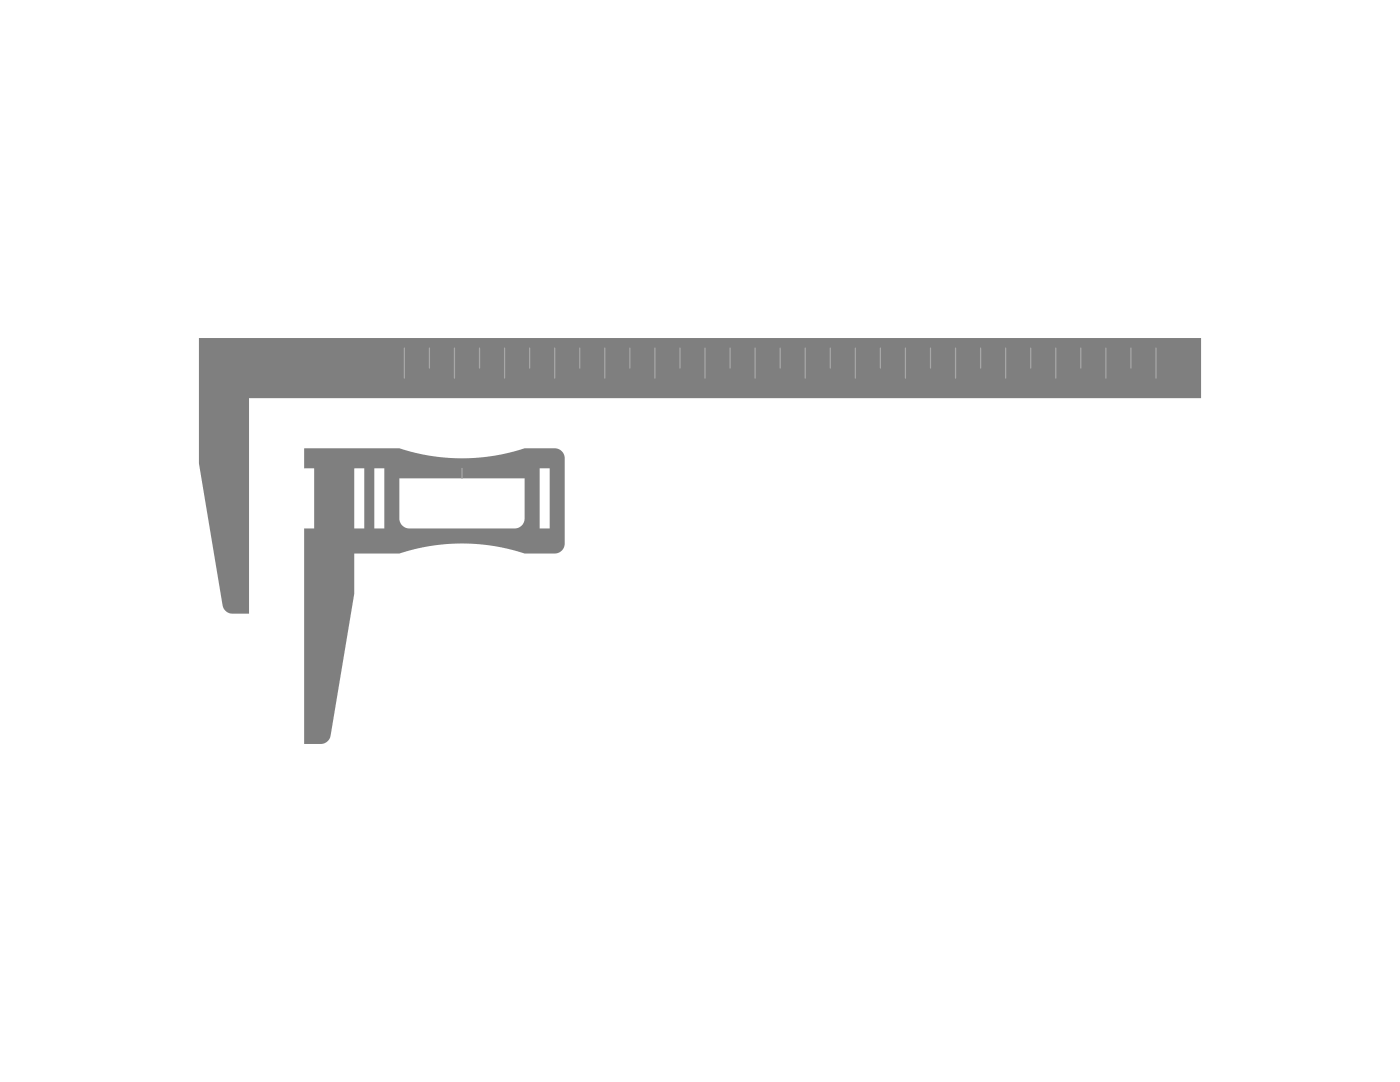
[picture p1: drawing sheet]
<svg xmlns="http://www.w3.org/2000/svg" width="279mm" height="216mm" viewBox="0 0 279 216" stroke-linecap="round" stroke-linejoin="round" font-family="sans-serif">
<g fill="#7f7f7f">
<path d="M39.7 67.5h200v11.9h-190v43.1l-3.4-.1-.6-.1-.6-.3-.7-1.1-4.7-28.5z" fill-rule="evenodd"/>
<path d="M60.7 89.5h19l3.1 .8 3 .6 3.2 .4 3.2 .2 3.2-.2 3.2-.4 3.1-.6 3-.8h6.1l.7 .1 .6 .5 .5 .6 .1 .7v17.1l-.3 1.1-.9 .7-.7 .1h-6.1l-3.1-.8-3.1-.7-3.2-.3-3.2-.2-3.2 .2-3.1 .4-3.1 .6-3 .8h-9v8l-4.7 28.4-.2 .6-.5 .5-.5 .4-.7 .1h-3.4v-43h2v-12h-2zM74.7 93.4h2v12h-2zM70.7 93.4v12h2v-12zM79.7 95.4h25v8l-.1 .7-.7 1-1.1 .3h-21.1l-.7-.1-.9-.6-.4-1zM107.7 93.4v12h2v-12z" fill-rule="evenodd"/>
</g>
<g fill="none" stroke="#a7a7a7" stroke-width=".25">
<path d="M80.7 69.5v6M85.7 69.5v4M90.7 69.5v6M95.7 69.5v4M100.7 69.5v6M105.7 69.5v4M110.7 69.5v6M115.7 69.5v4M120.7 69.5v6M125.7 69.5v4M130.7 69.5v6M135.7 69.5v4"/>
<path d="M140.7 69.5v6M145.7 69.5v4M150.7 69.5v6M155.7 69.5v4M160.7 69.5v6M165.7 69.5v4M170.7 69.5v6M175.7 69.5v4M180.7 69.5v6M185.7 69.5v4M190.7 69.5v6M195.7 69.5v4"/>
<path d="M200.7 69.5v6M205.7 69.5v4M210.7 69.5v6M215.7 69.5v4M220.7 69.5v6M225.7 69.5v4M230.7 69.5v6M92.2 93.5v2"/>
</g>
</svg>
